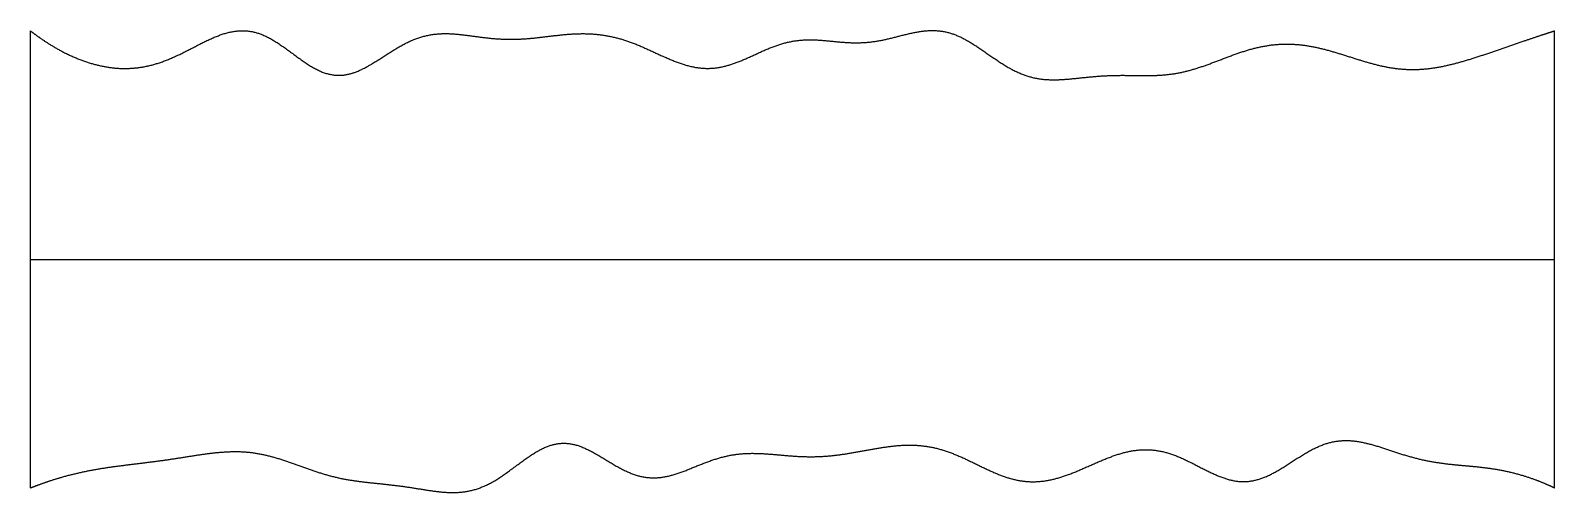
# Model space of a CAD drawing. Header units: millimetres. Extents: x 0 to 10, y 0 to 3.
import ezdxf

# ---------------------------------------------------------------- set-up
doc = ezdxf.new("R2010")
doc.units = ezdxf.units.MM
doc.layers.get('0').update_dxf_attribs({"linetype": 'CONTINUOUS'})

msp = doc.modelspace()

# ---------------------------------------------------------------- linework, layer by layer
for points in [[(0, 3), (0.019, 2.985), (0.057, 2.957), (0.115, 2.917), (0.192, 2.871), (0.289, 2.823), (0.388, 2.787), (0.487, 2.762), (0.587, 2.75), (0.687, 2.753), (0.788, 2.77), (0.89, 2.803), (0.991, 2.85), (1.093, 2.904), (1.194, 2.956), (1.295, 2.994), (1.395, 3.009), (1.494, 2.992), (1.591, 2.945), (1.688, 2.876), (1.784, 2.802), (1.879, 2.739), (1.975, 2.704), (2.071, 2.704), (2.167, 2.738), (2.264, 2.796), (2.363, 2.863), (2.462, 2.923), (2.562, 2.965), (2.664, 2.984), (2.765, 2.984), (2.867, 2.971), (2.97, 2.956), (3.072, 2.945), (3.173, 2.943), (3.275, 2.949), (3.376, 2.961), (3.478, 2.974), (3.579, 2.983), (3.68, 2.983), (3.782, 2.971), (3.883, 2.947), (3.984, 2.91), (4.084, 2.864), (4.185, 2.816), (4.285, 2.776), (4.385, 2.752), (4.484, 2.75), (4.583, 2.771), (4.682, 2.81), (4.781, 2.858), (4.88, 2.902), (4.98, 2.932), (5.08, 2.945), (5.181, 2.941), (5.282, 2.929), (5.385, 2.92), (5.488, 2.921), (5.591, 2.937), (5.693, 2.964), (5.795, 2.991), (5.896, 3.007), (5.995, 3.002), (6.092, 2.97), (6.187, 2.915), (6.282, 2.848), (6.378, 2.78), (6.474, 2.725), (6.573, 2.689), (6.673, 2.676), (6.775, 2.679), (6.878, 2.69), (6.982, 2.702), (7.085, 2.708), (7.187, 2.709), (7.289, 2.706), (7.39, 2.706), (7.49, 2.714), (7.59, 2.734), (7.689, 2.765), (7.788, 2.802), (7.888, 2.842), (7.988, 2.876), (8.089, 2.902), (8.191, 2.915), (8.293, 2.915), (8.395, 2.902), (8.496, 2.879), (8.597, 2.849), (8.697, 2.816), (8.797, 2.785), (8.897, 2.761), (8.998, 2.746), (9.098, 2.744), (9.199, 2.753), (9.301, 2.773), (9.402, 2.8), (9.503, 2.832), (9.604, 2.866), (9.704, 2.901), (9.803, 2.935), (9.882, 2.962), (9.941, 2.981), (9.98, 2.994), (10, 3)], [(0, 0), (0, 0.12), (0, 0.36), (0, 0.72), (0, 1.2), (0, 1.8), (0, 2.28), (0, 2.64), (0, 2.88), (0, 3)], [(10, 0), (10, 0.12), (10, 0.36), (10, 0.72), (10, 1.2), (10, 1.8), (10, 2.28), (10, 2.64), (10, 2.88), (10, 3)], [(0, 1.5), (0.4, 1.5), (1.2, 1.5), (2.4, 1.5), (4, 1.5), (6, 1.5), (7.6, 1.5), (8.8, 1.5), (9.6, 1.5), (10, 1.5)], [(0, 0), (0.02, 0.008), (0.06, 0.023), (0.12, 0.045), (0.199, 0.07), (0.299, 0.096), (0.4, 0.117), (0.5, 0.134), (0.6, 0.147), (0.701, 0.159), (0.802, 0.172), (0.904, 0.185), (1.005, 0.201), (1.107, 0.218), (1.209, 0.232), (1.31, 0.24), (1.411, 0.239), (1.512, 0.225), (1.612, 0.199), (1.712, 0.165), (1.811, 0.128), (1.91, 0.094), (2.009, 0.066), (2.109, 0.048), (2.21, 0.036), (2.311, 0.026), (2.413, 0.015), (2.515, 0), (2.618, -0.018), (2.72, -0.032), (2.822, -0.033), (2.922, -0.015), (3.022, 0.028), (3.119, 0.092), (3.215, 0.167), (3.311, 0.236), (3.406, 0.285), (3.501, 0.302), (3.597, 0.283), (3.694, 0.236), (3.792, 0.173), (3.891, 0.114), (3.99, 0.072), (4.09, 0.059), (4.19, 0.074), (4.291, 0.109), (4.391, 0.152), (4.492, 0.191), (4.593, 0.218), (4.695, 0.229), (4.796, 0.227), (4.898, 0.218), (4.999, 0.208), (5.1, 0.203), (5.201, 0.205), (5.302, 0.215), (5.404, 0.232), (5.505, 0.251), (5.607, 0.269), (5.71, 0.282), (5.811, 0.283), (5.912, 0.271), (6.013, 0.243), (6.112, 0.202), (6.21, 0.154), (6.308, 0.105), (6.406, 0.065), (6.504, 0.041), (6.603, 0.036), (6.703, 0.051), (6.803, 0.082), (6.904, 0.125), (7.006, 0.171), (7.107, 0.213), (7.208, 0.244), (7.31, 0.256), (7.411, 0.247), (7.512, 0.217), (7.612, 0.169), (7.712, 0.115), (7.811, 0.067), (7.91, 0.038), (8.007, 0.037), (8.103, 0.067), (8.2, 0.12), (8.296, 0.184), (8.393, 0.247), (8.491, 0.293), (8.59, 0.315), (8.691, 0.312), (8.792, 0.289), (8.894, 0.256), (8.996, 0.221), (9.098, 0.191), (9.199, 0.17), (9.3, 0.156), (9.4, 0.147), (9.501, 0.139), (9.6, 0.126), (9.7, 0.108), (9.8, 0.081), (9.88, 0.053), (9.94, 0.028), (9.98, 0.01), (10, 0)]]:
    msp.add_open_spline(points, degree=5)

doc.saveas('drawing.dxf')
